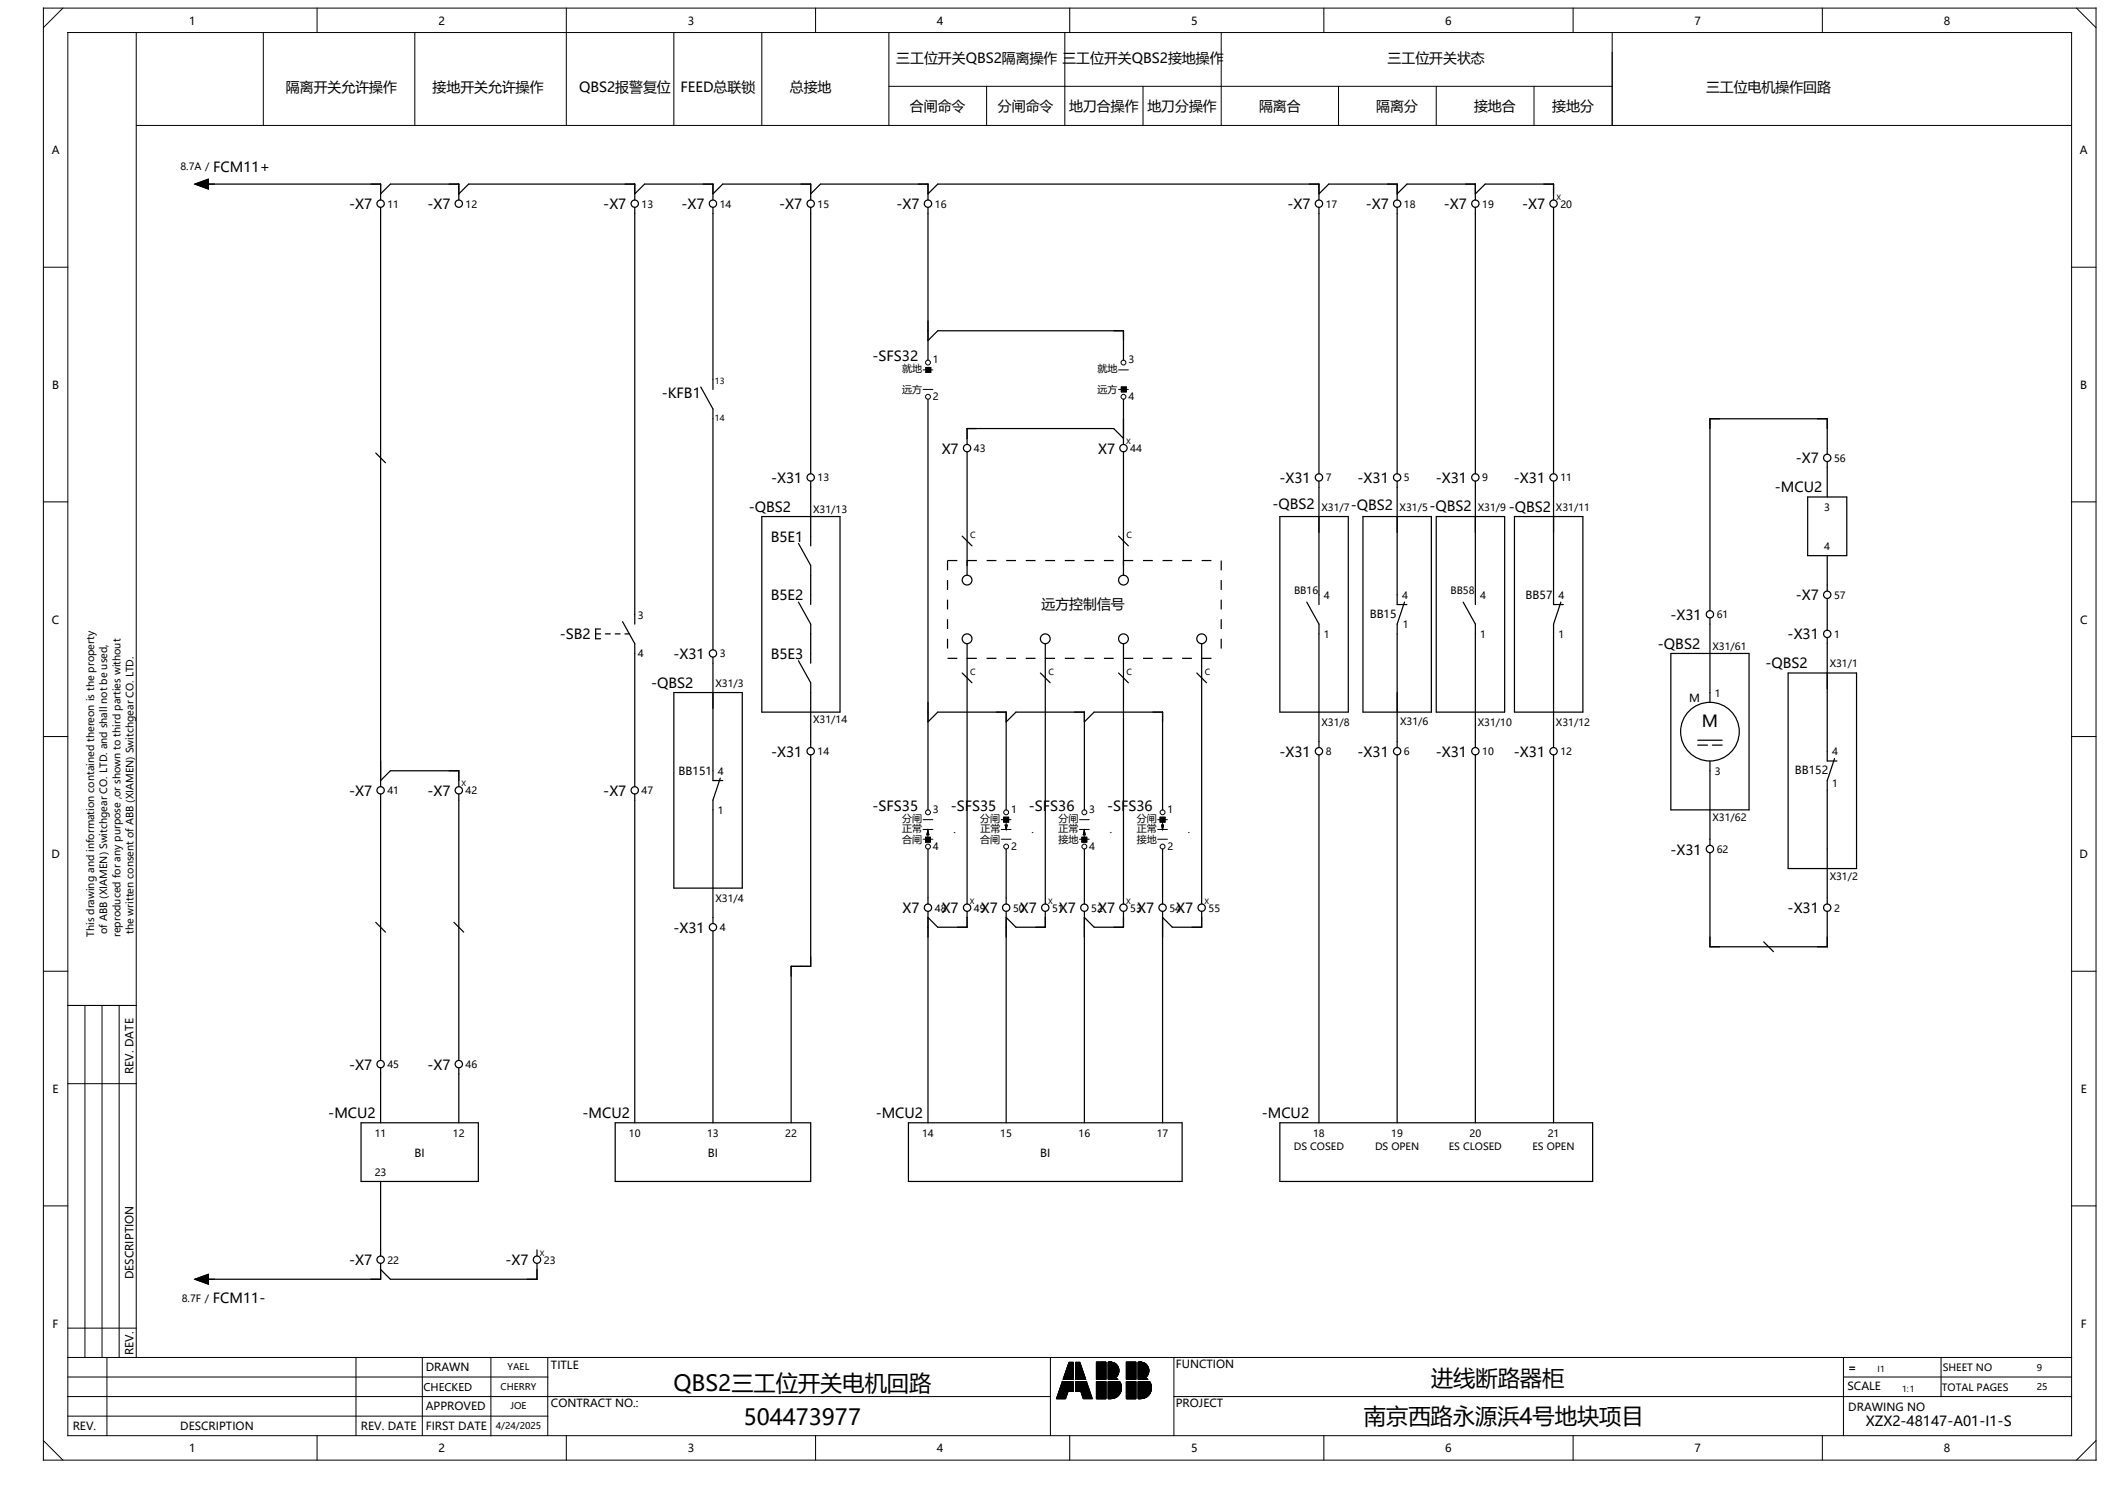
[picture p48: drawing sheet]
<svg xmlns="http://www.w3.org/2000/svg" width="297mm" height="210mm" viewBox="0 0 297 210" stroke-linecap="round" stroke-linejoin="round" font-family="sans-serif">
<defs><g id="words">
<g font-size="3.1">
<text x="94.6" y="195.2">QBS2三工位开关电机回路</text>
<text x="201" y="194.5">进线断路器柜</text>
<text x="104.4" y="200">504473977</text>
<text x="191.5" y="199.9">南京西路永源浜4号地块项目</text>
</g>
<text font-size="2.3" x="239" y="102.1">M</text>
<g font-size="2">
<text x="125.9" y="8.8">三工位开关QBS2隔离操作 三工位开关QBS2接地操作</text>
<text x="194.9" y="8.8">三工位开关状态</text>
<text x="40.2" y="12.9">隔离开关允许操作</text>
<text x="60.7" y="12.9">接地开关允许操作</text>
<text x="81.3" y="12.9">QBS2报警复位</text>
<text x="95.5" y="12.9">FEED总联锁</text>
<text x="110.9" y="12.9">总接地</text>
<text x="127.8" y="15.6">合闸命令</text>
<text x="140.1" y="15.6">分闸命令</text>
<text x="150.1" y="15.6">地刀合操作</text>
<text x="161.1" y="15.6">地刀分操作</text>
<text x="176.8" y="15.6">隔离合</text>
<text x="193.3" y="15.6">隔离分</text>
<text x="207" y="15.6">接地合</text>
<text x="218" y="15.6">接地分</text>
<text x="239.6" y="12.9">三工位电机操作回路</text>
<text x="29.9" y="24.1">FCM11+</text>
<text x="49" y="29.4">-X7</text>
<text x="60" y="29.4">-X7</text>
<text x="84.7" y="29.4">-X7</text>
<text x="95.7" y="29.4">-X7</text>
<text x="109.4" y="29.4">-X7</text>
<text x="125.9" y="29.4">-X7</text>
<text x="180.8" y="29.4">-X7</text>
<text x="191.8" y="29.4">-X7</text>
<text x="202.8" y="29.4">-X7</text>
<text x="213.7" y="29.4">-X7</text>
<text x="122.5" y="50.6">-SFS32</text>
<text x="92.9" y="55.8">-KFB1</text>
<text x="132.2" y="63.7">X7</text>
<text x="154.2" y="63.7">X7</text>
<text x="252.2" y="65.1">-X7</text>
<text x="105.2" y="71.8">-QBS2</text>
<text x="108.3" y="67.8">-X31</text>
<text x="178.7" y="71.5">-QBS2</text>
<text x="179.7" y="67.8">-X31</text>
<text x="189.7" y="71.6">-QBS2</text>
<text x="190.6" y="67.8">-X31</text>
<text x="200.7" y="71.7">-QBS2</text>
<text x="201.6" y="67.8">-X31</text>
<text x="211.9" y="71.8">-QBS2</text>
<text x="212.6" y="67.8">-X31</text>
<text x="249.2" y="69.1">-MCU2</text>
<text x="108.2" y="76">B5E1</text>
<text x="78.6" y="89.8">-SB2</text>
<text x="108.2" y="84.3">B5E2</text>
<text x="146.2" y="85.5">远方控制信号</text>
<text x="234.6" y="87">-X31</text>
<text x="251" y="89.8">-X31</text>
<text x="252.2" y="84.3">-X7</text>
<text x="94.6" y="92.5">-X31</text>
<text x="108.2" y="92.5">B5E3</text>
<text x="232.8" y="91">-QBS2</text>
<text x="247.9" y="93.8">-QBS2</text>
<text x="91.4" y="96.5">-QBS2</text>
<text x="108.3" y="106.2">-X31</text>
<text x="179.7" y="106.2">-X31</text>
<text x="190.6" y="106.2">-X31</text>
<text x="201.6" y="106.2">-X31</text>
<text x="212.6" y="106.2">-X31</text>
<text x="49" y="111.7">-X7</text>
<text x="60" y="111.7">-X7</text>
<text x="84.7" y="111.7">-X7</text>
<text x="122.5" y="113.8">-SFS35</text>
<text x="133.5" y="113.8">-SFS35</text>
<text x="144.5" y="113.8">-SFS36</text>
<text x="155.5" y="113.8">-SFS36</text>
<text x="234.6" y="120">-X31</text>
<text x="94.6" y="130.9">-X31</text>
<text x="126.7" y="128.2">X7</text>
<text x="132.2" y="128.2">X7</text>
<text x="137.7" y="128.2">X7</text>
<text x="143.2" y="128.2">X7</text>
<text x="148.7" y="128.2">X7</text>
<text x="154.2" y="128.2">X7</text>
<text x="159.7" y="128.2">X7</text>
<text x="165.2" y="128.2">X7</text>
<text x="251" y="128.2">-X31</text>
<text x="49" y="150.2">-X7</text>
<text x="60" y="150.2">-X7</text>
<text x="46.1" y="156.9">-MCU2</text>
<text x="81.8" y="156.9">-MCU2</text>
<text x="123" y="156.9">-MCU2</text>
<text x="177.2" y="156.9">-MCU2</text>
<text x="49" y="177.6">-X7</text>
<text x="71" y="177.6">-X7</text>
<text x="29.9" y="182.9">FCM11-</text>
<text x="262" y="200.2">XZX2-48147-A01-I1-S</text>
</g>
<g font-size="1.6">
<text x="26.6" y="3.5">1</text>
<text x="61.6" y="3.5">2</text>
<text x="96.6" y="3.5">3</text>
<text x="131.6" y="3.5">4</text>
<text x="167.3" y="3.5">5</text>
<text x="202.9" y="3.5">6</text>
<text x="237.9" y="3.5">7</text>
<text x="272.9" y="3.5">8</text>
<text x="7.3" y="21.7">A</text>
<text x="292.1" y="21.7">A</text>
<text x="7.3" y="54.6">B</text>
<text x="292.1" y="54.6">B</text>
<text x="7.3" y="87.5">C</text>
<text x="192.3" y="86.7">BB15</text>
<text x="214.2" y="84.1">BB57</text>
<text x="292.1" y="87.5">C</text>
<text x="237.2" y="98.5">M</text>
<text x="95.3" y="108.8">BB151</text>
<text x="252" y="108.7">BB152</text>
<text x="7.2" y="120.5">D</text>
<text x="292" y="120.5">D</text>
<text x="7.4" y="153.4">E</text>
<text x="18.7" y="150.7" transform="rotate(-90 18.7 150.7)">REV. DATE</text>
<text x="292.2" y="153.4">E</text>
<text x="58.2" y="162.4">BI</text>
<text x="99.4" y="162.4">BI</text>
<text x="146.1" y="162.4">BI</text>
<text x="18.7" y="179.6" transform="rotate(-90 18.7 179.6)">DESCRIPTION</text>
<text x="7.4" y="186.4">F</text>
<text x="18.7" y="190.2" transform="rotate(-90 18.7 190.2)">REV.</text>
<text x="165.1" y="192">FUNCTION</text>
<text x="292.2" y="186.4">F</text>
<text x="59.8" y="192.5">DRAWN</text>
<text x="59.8" y="198">APPROVED</text>
<text x="77.4" y="192.2">TITLE</text>
<text x="77.4" y="197.5">CONTRACT NO.:</text>
<text x="165.1" y="197.5">PROJECT</text>
<text x="259.4" y="195.1">SCALE</text>
<text x="259.6" y="192.5">=</text>
<text x="10.2" y="200.8">REV.</text>
<text x="25.3" y="200.8">DESCRIPTION</text>
<text x="26.6" y="203.9">1</text>
<text x="50.7" y="200.8">REV. DATE</text>
<text x="59.8" y="200.7">FIRST DATE</text>
<text x="61.6" y="203.9">2</text>
<text x="96.6" y="203.9">3</text>
<text x="131.6" y="203.9">4</text>
<text x="167.3" y="203.9">5</text>
<text x="202.9" y="203.9">6</text>
<text x="237.9" y="203.9">7</text>
<text x="259.6" y="198">DRAWING NO</text>
<text x="272.9" y="203.9">8</text>
</g>
<text font-size="1.5" x="59.5" y="195.2">CHECKED</text>
<g font-size="1.4">
<text x="25.3" y="23.9">8.7A /</text>
<text x="54.4" y="29.1">11</text>
<text x="65.4" y="29.1">12</text>
<text x="90.1" y="29.1">13</text>
<text x="101.1" y="29.1">14</text>
<text x="114.8" y="29.1">15</text>
<text x="131.3" y="29.1">16</text>
<text x="186.2" y="29.1">17</text>
<text x="197.2" y="29.1">18</text>
<text x="208.1" y="29.1">19</text>
<text x="219.1" y="29.1">20</text>
<text x="126.7" y="52.2">就地</text>
<text x="131" y="51">1</text>
<text x="154.1" y="52.2">就地</text>
<text x="158.5" y="51">3</text>
<text x="126.7" y="55.2">远方</text>
<text x="131" y="56.2">2</text>
<text x="154.1" y="55.2">远方</text>
<text x="158.5" y="56.2">4</text>
<text x="136.8" y="63.5">43</text>
<text x="158.7" y="63.5">44</text>
<text x="257.6" y="64.8">56</text>
<text x="114.8" y="67.6">13</text>
<text x="185.6" y="71.7">X31/7</text>
<text x="186.2" y="67.6">7</text>
<text x="196.5" y="71.7">X31/5</text>
<text x="197.2" y="67.6">5</text>
<text x="207.5" y="71.7">X31/9</text>
<text x="208.1" y="67.6">9</text>
<text x="218.5" y="71.7">X31/11</text>
<text x="219.1" y="67.6">11</text>
<text x="256.2" y="71.7">3</text>
<text x="114.2" y="72">X31/13</text>
<text x="256.2" y="77.2">4</text>
<text x="181.7" y="83.3">BB16</text>
<text x="203.7" y="83.3">BB58</text>
<text x="89.5" y="86.8">3</text>
<text x="185.9" y="84.1">4</text>
<text x="185.9" y="89.5">1</text>
<text x="196.9" y="84.1">4</text>
<text x="197" y="88.2">1</text>
<text x="207.9" y="84.1">4</text>
<text x="207.9" y="89.5">1</text>
<text x="218.8" y="84.1">4</text>
<text x="218.8" y="89.5">1</text>
<text x="241.1" y="86.8">61</text>
<text x="257.6" y="89.5">1</text>
<text x="257.6" y="84.1">57</text>
<text x="89.5" y="92.3">4</text>
<text x="101.1" y="92.3">3</text>
<text x="240.5" y="91.3">X31/61</text>
<text x="256.9" y="93.7">X31/1</text>
<text x="100.5" y="96.4">X31/3</text>
<text x="114.2" y="101.6">X31/14</text>
<text x="185.6" y="101.9">X31/8</text>
<text x="196.6" y="101.7">X31/6</text>
<text x="207.5" y="101.9">X31/10</text>
<text x="218.5" y="101.9">X31/12</text>
<text x="240.8" y="97.8">1</text>
<text x="114.8" y="106">14</text>
<text x="186.2" y="106">8</text>
<text x="197.2" y="106">6</text>
<text x="208.1" y="106">10</text>
<text x="219.1" y="106">12</text>
<text x="257.3" y="106">4</text>
<text x="54.4" y="111.5">41</text>
<text x="65.4" y="111.5">42</text>
<text x="90.1" y="111.5">47</text>
<text x="100.8" y="108.8">4</text>
<text x="240.8" y="108.8">3</text>
<text x="257.3" y="110.5">1</text>
<text x="100.8" y="114.2">1</text>
<text x="126.7" y="115.3">分闸</text>
<text x="126.7" y="118.4">合闸</text>
<text x="126.7" y="116.8">正常</text>
<text x="131" y="114.1">3</text>
<text x="131" y="119.3">4</text>
<text x="133.9" y="117">.</text>
<text x="137.7" y="115.3">分闸</text>
<text x="137.7" y="118.4">合闸</text>
<text x="137.7" y="116.8">正常</text>
<text x="142" y="114.1">1</text>
<text x="142" y="119.3">2</text>
<text x="144.9" y="117">.</text>
<text x="148.6" y="115.3">分闸</text>
<text x="148.6" y="118.4">接地</text>
<text x="148.7" y="116.8">正常</text>
<text x="153" y="114.1">3</text>
<text x="153" y="119.3">4</text>
<text x="155.8" y="117">.</text>
<text x="159.6" y="115.3">分闸</text>
<text x="159.6" y="118.4">接地</text>
<text x="159.6" y="116.8">正常</text>
<text x="163.9" y="114.1">1</text>
<text x="163.9" y="119.3">2</text>
<text x="166.8" y="117">.</text>
<text x="240.5" y="115.3">X31/62</text>
<text x="241.1" y="119.7">62</text>
<text x="256.9" y="123.6">X31/2</text>
<text x="13.2" y="131.5" transform="rotate(-90 13.2 131.5)">This drawing and information contained thereon is the property</text>
<text x="15.1" y="131.1" transform="rotate(-90 15.1 131.1)">of ABB (XIAMEN) Switchgear CO. LTD. and shall not be used,</text>
<text x="16.9" y="131.5" transform="rotate(-90 16.9 131.5)">reproduced for any purpose ,or shown to third parties without</text>
<text x="18.8" y="131.1" transform="rotate(-90 18.8 131.1)">the written consent of ABB (XIAMEN) Switchgear CO. LTD.</text>
<text x="100.5" y="126.6">X31/4</text>
<text x="101.1" y="130.7">4</text>
<text x="131.3" y="128">48</text>
<text x="136.8" y="128">49</text>
<text x="142.3" y="128">50</text>
<text x="147.7" y="128">51</text>
<text x="153.2" y="128">52</text>
<text x="158.7" y="128">53</text>
<text x="164.2" y="128">54</text>
<text x="169.7" y="128">55</text>
<text x="257.6" y="128">2</text>
<text x="54.4" y="149.9">45</text>
<text x="65.4" y="149.9">46</text>
<text x="52.6" y="159.5">11</text>
<text x="63.6" y="159.5">12</text>
<text x="88.3" y="159.5">10</text>
<text x="99.3" y="159.5">13</text>
<text x="110.3" y="159.5">22</text>
<text x="129.5" y="159.5">14</text>
<text x="140.5" y="159.5">15</text>
<text x="151.5" y="159.5">16</text>
<text x="162.4" y="159.5">17</text>
<text x="181.7" y="161.4">DS COSED</text>
<text x="184.4" y="159.5">18</text>
<text x="193.1" y="161.4">DS OPEN</text>
<text x="195.4" y="159.5">19</text>
<text x="203.4" y="161.4">ES CLOSED</text>
<text x="206.4" y="159.5">20</text>
<text x="215.2" y="161.4">ES OPEN</text>
<text x="217.3" y="159.5">21</text>
<text x="52.6" y="165">23</text>
<text x="54.4" y="177.4">22</text>
<text x="76.4" y="177.4">23</text>
<text x="25.5" y="182.7">8.7F /</text>
<text x="272.7" y="195.3">TOTAL PAGES</text>
<text x="272.8" y="192.5">SHEET NO</text>
</g>
<g font-size="1.3">
<text x="70.3" y="195.1">CHERRY</text>
<text x="71.3" y="192.3">YAEL</text>
<text x="71.7" y="197.8">JOE</text>
<text x="286" y="192.4">9</text>
<text x="286" y="195.2">25</text>
<text x="69.6" y="200.6">4/24/2025</text>
</g>
<g font-size="1.2">
<text x="100.4" y="53.9">13</text>
<text x="100.4" y="59.1">14</text>
<text x="136.2" y="75.5">C</text>
<text x="158.2" y="75.5">C</text>
<text x="136.2" y="94.7">C</text>
<text x="147.2" y="94.7">C</text>
<text x="158.2" y="94.7">C</text>
<text x="169.2" y="94.7">C</text>
<text x="263.7" y="192.6">I1</text>
<text x="267.1" y="195.4">1:1</text>
</g>
<g font-size="1">
<text x="218.6" y="28">X</text>
<text x="158.2" y="62.3">X</text>
<text x="64.8" y="110.4">X</text>
<text x="136.2" y="126.8">X</text>
<text x="147.2" y="126.8">X</text>
<text x="158.2" y="126.8">X</text>
<text x="169.1" y="126.8">X</text>
<text x="75.8" y="176.2">X</text>
</g>
</g></defs>
<g fill="none" stroke="#000" stroke-width=".14">
<path d="M6.1 1.1h288.2v203.9h-288.2zM8.8 1.1l-2.7 2.8M9.5 4.6h281.4v196.9h-281.4zM19.1 17.6h271.8M19.1 4.6v186M37 4.6v13M44.5 1.1v3.5M58.3 4.6v13M79.5 1.1v16.5M94.6 4.6v13M107 4.6v13M114.5 1.1v3.5"/>
<path d="M124.8 12.1h101.6M124.8 4.6v13M138.5 12.1v5.5M149.5 4.6v13M150.2 1.1v3.5M160.5 12.1v5.5M171.5 4.6v13M185.9 1.1v3.5M188 12.1v5.5M201.7 12.1v5.5M215.4 12.1v5.5M220.9 1.1v3.5"/>
<path d="M226.4 4.6v13M255.9 1.1v3.5M291.6 1.1l2.7 2.8M6.1 37.5h3.4M290.9 37.5h3.4M129.6 51.9h1.4M129.6 54.7h1.4M130 51.6h.7v.7h-.7zM157.1 51.9h1.4M157.1 54.7h1.4M157.5 54.3h.7v.7h-.7zM6.1 70.5h3.4"/>
<path d="M290.9 70.5h3.4M6.1 103.4h3.4M129.6 116.4h1.4M129.6 117.8h1.4M129.6 115.1h1.4M130 117.5h.7v.7h-.7zM130.3 116.6l.1 .6h-.2zM130.3 117.1v.5M140.6 116.4h1.4M140.6 117.8h1.4M140.6 115.1h1.4M140.9 114.7h.7v.7h-.7z"/>
<path d="M141.2 115.8h.2l-.1 .6zM141.3 115.4v.5M151.6 116.4h1.4M151.6 117.8h1.4M151.6 115.1h1.4M151.9 117.5h.7v.7h-.7zM152.3 116.6l.1 .6h-.3zM152.3 117.1v.5M162.6 116.4h1.3M162.6 117.8h1.3M162.6 115.1h1.3M162.9 114.7h.7v.7h-.7z"/>
<path d="M163.1 115.8h.3l-.1 .6zM163.3 115.4v.5M290.9 103.4h3.4M6.1 136.3h3.4M290.9 136.3h3.4M9.5 141.1h9.6M9.5 152.1h9.6M11.9 141.1v49.5M14.3 141.1v49.5M16.7 141.1v49.5M6.1 169.3h3.4M290.9 169.3h3.4"/>
<path d="M9.5 198.8h67.4M9.5 196h138M9.5 193.3h67.4M9.5 190.6h281.4M9.5 186.4h9.6M15 190.6v10.9M50 190.6v10.9M59.3 190.6v10.9M68.9 190.6v11M76.9 190.6v10.9M147.5 190.6v10.9M149.2 194l-.8 2.3h1.2l.4-1"/>
<path d="M149.2 194h1.5v1.3h-.7M149.2 194l.8 1.3M150.1 191.2h.6v2.4h-1.4zM151 191.2h.6l.9 2.4h-1.5zM152.6 194l.8 2.3h-1.3l-.3-1M152.6 194h-1.6v1.3h.8M152.6 194l-.8 1.3M154 191.2h1.3v2.4h-1.3zM154 193.9h1.3v2.4h-1.3zM155.6 194h1.6M155.6 191.2h.6M155.6 192.6h1.5"/>
<path d="M155.6 191.7h1.3M155.6 191.8h1.4M155.6 191.9h1.4M155.6 192h1.5M155.6 192.1h1.5M155.6 192.2h1.5M155.6 192.3h1.5M155.6 192.7h1.5M155.6 192.8h1.5M155.6 192.8h1.4M155.6 192.9h1.4M155.6 193h1.4"/>
<path d="M155.6 193.1h1.3M155.6 191.6h1.2M155.6 191.4h.9M155.6 191.4h1M155.6 191.5h1.1M155.6 191.3h.8M155.6 193.2h1.2M155.6 195.2h1.8M155.6 194.3h1.8M155.6 194.4h1.8M155.6 194.1h1.7M155.6 194.2h1.7"/>
<path d="M155.6 194.2h1.8M155.6 193.5h1.2M155.6 194h1.7M155.6 194.5h1.8M155.6 194.5h1.9M155.6 194.6h1.9M155.6 194.7h1.9M155.6 194.8h1.9M155.6 194.9h1.9M155.6 195h1.9M155.6 195.1h1.9M155.6 195.5h1.7"/>
<path d="M155.6 195.6h1.7M155.6 195.6h1.6M155.6 195.7h1.6M155.6 195.8h1.5M155.6 195.9h1.5M155.6 195.9h1.4M155.6 196h1.3M155.6 196.1h1.2M155.6 195.3h1.8M155.6 195.4h1.8M155.6 193.3h1.2M155.6 193.3h1.1"/>
<path d="M155.6 193.4h1M155.6 193.5h1.1M155.6 196.1h1.1M155.6 196.2h1M155.6 196.3h.8M155.6 192.4h1.5M155.6 192.5h1.5M155.9 191.2a1.2 1.2 0 0 1 1.2 .9 1.2 1.2 0 0 1-.5 1.3M155.9 191.2h.1M155.9 191.2h-.3v2.4h1.3M155.9 191.2h.3M156.2 191.2l.2 .1"/>
<path d="M156.4 191.3l.1 .1M156.4 196.3h-.5M156.5 191.4h.1M156.6 193.4l.1 .1M156.6 196.2l-.2 .1M156.6 193.4l.3 .2M156.6 191.4l.1 .1M156.7 193.3l-.1 .1M156.7 193.5h.1M156.7 196.1l-.1 .1M156.7 191.5l.1 .1M156.8 193.3h-.1"/>
<path d="M156.8 191.6l.1 .1M156.8 193.5l.1 .1M156.8 196.1h-.1M156.8 193.2v.1M156.9 191.7h.1M156.9 193.1l-.1 .1M156.9 191.7l.1 .1M156.9 196l-.1 .1M156.9 193.1h.1M157 191.8v.1M157 193l-.1 .1M157 191.9h.1"/>
<path d="M157 195.9l-.1 .1M157 192.9v.1M157 191.9l.1 .1M157 192.8v.1M157.1 192v.1M157.1 192.8h-.1M157.1 195.9h-.1M157.1 192.1h.1M157.1 192.7v.1M157.1 192.1v.1M157.1 192.6v.1M157.1 192.2v.1"/>
<path d="M157.1 192.6h.1M157.1 192.3v.1M157.1 192.5v.1M157.1 192.4h.1M157.1 192.4v.1M157.1 195.8v.1M157.2 195.7l-.1 .1M157.2 193.9a1.54 1.54 0 0 1-1.3 2.4M157.2 193.9h-1.6v2.4h.3M157.2 193.9v.1M157.2 194h.1M157.2 195.6v.1"/>
<path d="M157.3 194v.1M157.3 195.6h-.1M157.3 194.1v.1M157.3 195.5v.1M157.3 194.2h.1M157.4 195.4l-.1 .1M157.4 194.2v.1M157.4 195.4h.1M157.4 194.3v.1M157.4 195.3v.1M157.4 194.4v.1M157.4 195.2v.1"/>
<path d="M157.4 194.5h.1M157.4 195.2h.1M157.5 194.5v.1M157.5 195.1l-.1 .1M157.5 194.6v.1M157.5 195v.1M157.5 194.7h.1M157.5 194.9v.1M157.5 194.7v.1M157.5 194.9h.1M157.5 194.8v.1M158.2 191.2h1.3v2.4h-1.3z"/>
<path d="M158.2 193.9h1.3v2.4h-1.3zM159.8 194h1.6M159.8 191.2h.6M159.8 192.6h1.5M159.8 191.7h1.3M159.8 191.8h1.4M159.8 191.9h1.4M159.8 192h1.5M159.8 192.1h1.5M159.8 192.2h1.5M159.8 192.3h1.5M159.8 192.7h1.5"/>
<path d="M159.8 192.8h1.5M159.8 192.8h1.4M159.8 192.9h1.4M159.8 193h1.4M159.8 193.1h1.3M159.8 191.6h1.2M159.8 191.4h.9M159.8 191.4h1M159.8 191.5h1.1M159.8 191.3h.8M159.8 193.2h1.2M159.8 195.2h1.9"/>
<path d="M159.8 195.2h1.8M159.8 194.3h1.8M159.8 194.4h1.8M159.8 194.1h1.7M159.8 194.2h1.8M159.8 193.5h1.2M159.8 194h1.7M159.8 194.5h1.9M159.8 194.6h1.9M159.8 194.7h1.9M159.8 194.8h1.9M159.8 194.9h1.9"/>
<path d="M159.8 195h1.9M159.8 195.1h1.9M159.8 195.5h1.7M159.8 195.6h1.7M159.8 195.6h1.6M159.8 195.7h1.6M159.8 195.8h1.5M159.8 195.9h1.5M159.8 195.9h1.4M159.8 196h1.3M159.8 196.1h1.2M159.8 195.3h1.8"/>
<path d="M159.8 195.4h1.8M159.8 193.3h1.2M159.8 193.3h1.1M159.8 193.4h1M159.8 193.5h1.1M159.8 196.1h1.1M159.8 196.2h1M159.8 196.3h.8M159.8 192.4h1.5M159.8 192.5h1.5M160.1 191.2a1.2 1.2 0 0 1 1.2 .9 1.2 1.2 0 0 1-.5 1.3M160.1 191.2h.1"/>
<path d="M160.1 191.2h-.3v2.4h1.3M160.1 191.2h.3M160.4 191.2l.2 .1M160.6 191.3l.1 .1M160.6 196.3h-.4M160.7 191.4h.1M160.8 193.4l.1 .1M160.8 196.2l-.2 .1M160.8 193.4l.3 .2M160.8 191.4l.1 .1M160.9 193.3l-.1 .1M160.9 193.5h.1"/>
<path d="M160.9 196.1l-.1 .1M160.9 191.5l.1 .1M161 193.3h-.1M161 191.6l.1 .1M161 193.5l.1 .1M161 196.1h-.1M161 193.2v.1M161.1 191.7h.1M161.1 193.1l-.1 .1M161.1 191.7l.1 .1M161.1 196l-.1 .1M161.1 193.1h.1"/>
<path d="M161.2 191.8v.1M161.2 193l-.1 .1M161.2 191.9h.1M161.2 195.9l-.1 .1M161.2 192.9v.1M161.2 191.9l.1 .1M161.2 192.8v.1M161.3 192v.1M161.3 192.8h-.1M161.3 195.9h-.1M161.3 192.1h.1M161.3 192.7v.1"/>
<path d="M161.3 192.1v.1M161.3 192.6v.1M161.3 192.2v.1M161.3 192.6h.1M161.3 192.3v.1M161.3 192.5v.1M161.3 192.4h.1M161.3 192.4v.1M161.3 195.8v.1M161.4 195.7l-.1 .1M161.4 193.9a1.54 1.54 0 0 1-1.2 2.4M161.4 193.9h-1.6v2.4h.4"/>
<path d="M161.4 193.9v.1M161.4 194h.1M161.4 195.6v.1M161.5 194v.1M161.5 195.6h-.1M161.5 194.1l.1 .1M161.5 195.5v.1M161.6 194.2h.1M161.6 195.4l-.1 .1M161.6 194.2v.1M161.6 195.4h.1M161.6 194.3v.1"/>
<path d="M161.6 195.3v.1M161.6 194.4l.1 .1M161.6 195.2v.1M161.7 194.5h.1M161.7 195.2h-.1M161.7 194.5v.1M161.7 195.1v.1M161.7 194.6v.1M161.7 195v.1M161.7 194.9v.1M161.7 194.7h.1M161.7 194.9h.1"/>
<path d="M161.7 194.7v.1M161.7 194.8v.1M164.8 196h126.1M164.8 190.6v10.9M258.9 193.3h32M258.9 190.6v10.9M272.6 190.6v5.4M6.1 202.2l2.7 2.8M44.5 201.5v3.5M79.5 201.5v3.5M114.5 201.5v3.5M150.2 201.5v3.5"/>
<path d="M185.9 201.5v3.5M220.9 201.5v3.5M255.9 201.5v3.5M294.3 202.2l-2.7 2.8"/>
<circle cx="130.3" cy="50.9" r=".34"/>
<circle cx="130.3" cy="55.7" r=".34"/>
<circle cx="157.8" cy="50.9" r=".34"/>
<circle cx="157.8" cy="55.7" r=".34"/>
<circle cx="130.3" cy="114" r=".34"/>
<circle cx="130.3" cy="118.8" r=".34"/>
<circle cx="141.3" cy="114" r=".34"/>
<circle cx="141.3" cy="118.8" r=".34"/>
<circle cx="152.3" cy="114" r=".34"/>
<circle cx="152.3" cy="118.8" r=".34"/>
<circle cx="163.3" cy="114" r=".34"/>
<circle cx="163.3" cy="118.8" r=".34"/>
</g>
<g fill="#000" stroke="#000" stroke-width=".14">
<path d="M27.4 25.8l1.9-.6v1.3zM130 51.6h.7v.7h-.7zM157.5 54.3h.7v.7h-.7zM130 117.5h.7v.7h-.7zM130.3 116.6l.1 .6h-.2zM140.9 114.7h.7v.7h-.7zM141.2 115.8h.2l-.1 .6zM151.9 117.5h.7v.7h-.7zM152.3 116.6l.1 .6h-.3zM162.9 114.7h.7v.7h-.7zM163.1 115.8h.3l-.1 .6zM27.4 179.6l1.9-.7v1.4z"/>
<path d="M149.2 194h1.5v1.3h-.7zM149.2 194l.8 1.3-.4 1h-1.2zM150.1 191.2h.6v2.4h-1.4zM151 191.2h.6l.9 2.4h-1.5zM151 194h1.6l-.8 1.3h-.8zM152.6 194l.8 2.3h-1.3l-.3-1zM154 191.2h1.3v2.4h-1.3zM154 193.9h1.3v2.4h-1.3zM155.6 192.6h1.5zM155.6 191.7l1.4 .1zM155.6 191.8l1.4 .1zM155.6 191.9h1.4z"/>
<path d="M155.6 191.9l1.5 .1zM155.6 192l1.5 .1zM155.6 192.1h1.5zM155.6 192.1l1.5 .1zM155.6 192.2l1.5 .1zM155.6 191.7h1.3zM155.6 192.7h1.5zM155.6 192.8h1.5zM155.6 192.8h1.4zM155.6 192.9h1.4zM155.6 193h1.4zM155.6 191.6l1.3 .1z"/>
<path d="M155.6 191.4h1zM155.6 191.4l1.1 .1zM155.6 191.5l1.2 .1zM155.6 191.2h.6zM155.6 191.2l.8 .1zM155.6 191.3l.9 .1zM155.6 193.1h1.3zM155.6 195.2h1.8zM155.6 194.3l1.8 .1zM155.6 194.1l1.7 .1zM155.6 194.2h1.8zM155.6 194.2l1.8 .1z"/>
<path d="M155.6 193.5h1.2l.1 .1h-1.3zM155.6 193.9l1.6 .1zM155.6 194h1.7zM155.6 194l1.7 .1zM155.6 194.4l1.8 .1zM155.6 194.5h1.9zM155.6 194.5l1.9 .1zM155.6 194.6l1.9 .1zM155.6 194.7h1.9zM155.6 194.7l1.9 .1zM155.6 194.8h1.9zM155.6 194.9h1.9z"/>
<path d="M155.6 195h1.9zM155.6 195.1h1.9zM155.6 195.5h1.7zM155.6 195.6h1.7zM155.6 195.6h1.6zM155.6 195.7h1.6zM155.6 195.8h1.5zM155.6 195.9h1.5zM155.6 195.9h1.4zM155.6 196h1.3zM155.6 195.3h1.8zM155.6 195.4h1.8z"/>
<path d="M155.6 193.2h1.2zM155.6 193.3h1.2zM155.6 193.3h1.1zM155.6 193.4l1.1 .1zM155.6 193.5h1.2zM155.6 196.1h1.2zM155.6 196.1h1.1zM155.6 196.2h1zM155.6 196.3h.8zM155.6 192.3l1.5 .1zM155.6 192.4h1.5zM155.6 192.5h1.5z"/>
<path d="M158.2 191.2h1.3v2.4h-1.3zM158.2 193.9h1.3v2.4h-1.3zM159.8 195.2h1.9zM159.8 194h1.7zM159.8 194.3l1.8 .1zM159.8 194.2l1.8 .1zM159.8 194.2h1.8zM159.8 194.1l1.8 .1zM159.8 194l1.7 .1zM159.8 195.1h1.9zM159.8 195h1.9zM159.8 194.9h1.9z"/>
<path d="M159.8 194.8h1.9zM159.8 194.7l1.9 .1zM159.8 194.7h1.9zM159.8 194.6l1.9 .1zM159.8 194.5l1.9 .1zM159.8 194.5h1.9zM159.8 194.4l1.9 .1zM159.8 195.6h1.7zM159.8 195.5h1.7zM159.8 195.4h1.8zM159.8 195.3h1.8zM159.8 195.2h1.8z"/>
<path d="M159.8 193.1h1.3zM159.8 193.5h1.2l.1 .1h-1.3zM159.8 193.5h1.2zM159.8 193.4l1.1 .1zM159.8 193.3h1.1zM159.8 193.3h1.2zM159.8 193.2h1.2zM159.8 195.9h1.4zM159.8 196.3h.8zM159.8 196.2h1zM159.8 196.1h1.1zM159.8 196.1h1.2z"/>
<path d="M159.8 196h1.3zM159.8 193.9l1.6 .1zM159.8 195.9h1.5zM159.8 195.8h1.5zM159.8 195.7h1.6zM159.8 195.6h1.6zM159.8 191.9h1.4zM159.8 191.8l1.4 .1zM159.8 191.7l1.4 .1zM159.8 191.2l.8 .1zM159.8 191.2h.6zM159.8 191.6l1.3 .1z"/>
<path d="M159.8 191.5l1.2 .1zM159.8 191.4l1.1 .1zM159.8 191.4h1zM159.8 191.7h1.3zM159.8 191.3l.9 .1zM159.8 193h1.4zM159.8 192.9h1.4zM159.8 192.8h1.4zM159.8 192.6h1.5zM159.8 192.2l1.5 .1zM159.8 192.1l1.5 .1zM159.8 192.1h1.5z"/>
<path d="M159.8 192.3l1.5 .1zM159.8 192.5h1.5zM159.8 192.4h1.5zM159.8 192l1.5 .1zM159.8 192.7h1.5zM159.8 192.8h1.5zM159.8 191.9l1.5 .1z"/>
</g>
<g fill="none" stroke="#000" stroke-width=".17">
<path d="M27.4 25.8l1.9-.6v1.3zM28.7 25.8h24.7v2.3M53.4 29.1v81.3M53.4 27.2l1.4-1.4h9.6v2.3M64.4 27.2l1.4-1.4h23.3v2.3M89.1 27.2l1.4-1.4h9.6v2.3M89.1 29.1v58.5M100.1 27.2l1.4-1.4h12.3v2.3M100.1 29.1v25.6M113.8 27.2l1.4-1.4h15.1v2.3M113.8 29.1v37.4M130.3 29.1v21.4"/>
<path d="M130.3 27.2l1.4-1.4h53.5v2.3M185.2 27.2l1.4-1.4h9.6v2.3M185.2 29.1v37.4M196.2 27.2l1.4-1.4h9.6v2.3M196.2 29.1v37.4M207.2 27.2l1.3-1.4h9.7v2.3M207.2 29.1v37.4M218.2 29.1v37.4M98.4 54.3l1.7 3.1v33.8M130.3 56v57.7M130.3 47.8l1.4-1.4h26.1v4.1M157.8 56v6.4"/>
<path d="M52.8 63.6l1.3 1.4M107 72.5h11v27.5h-11zM112.1 76.3l1.7 3.1v5.5M113.8 67.5v9.1M135.1 75.3l1.4 1.3M135.8 63.4v17.3M157.1 75.3l1.4 1.3M157.8 63.4v17.3M157.8 61.5l-1.4-1.3h-20.6v2.2M179.7 72.5h9.6v27.5h-9.6zM185.2 67.5v17.4M191.4 72.5h9.6v27.5h-9.6z"/>
<path d="M196.2 67.5v17.4h1.4M201.7 72.5h9.6v27.5h-9.6zM207.2 67.5v17.4M212.7 72.5h9.6v27.5h-9.6zM218.2 67.5v17.4h1.3M253.8 69.8h5.5v8.2h-5.5zM256.6 63.8v-5h-16.5v26.9M256.6 64.8v5M256.6 78v5M83.6 89h.7M84.3 88.3h-.7v1.4h.7M85 89h.7"/>
<path d="M86.4 89h.7M87.4 87.3l1.7 3.1v20M87.8 89h.6M94.6 97.2h9.6v27.5h-9.6zM100.1 92.2v17.4h1.4M112.1 84.5l1.7 3.1v5.5M112.1 92.8l1.7 3v9.1M135.1 94.5l1.4 1.3M135.8 90.4v36.5M146.1 94.5l1.4 1.3M146.8 90.4v36.5M157.1 94.5l1.4 1.3"/>
<path d="M157.8 90.4v36.5M168.1 94.5l1.3 1.3M168.7 90.4v36.5M183.5 84.5l1.7 3.1v17.3M196.2 87.6v17.3M197.2 84.5l-1 3.1M205.5 84.5l1.7 3.1v17.3M218.2 87.6v17.3M219.2 84.5l-1 3.1M234.6 91.7h11v22h-11zM240.1 86.8v11.8M251.1 94.5h9.6v27.4h-9.6z"/>
<path d="M256.6 84v4.5M256.6 89.5v17.3h1.4M53.4 111.5v37.4M53.4 109.6l1.4-1.4h9.6v2.2M64.4 111.5v37.4M89.1 111.5v46.1M101.1 109.2l-1 3.1v17.3M113.8 106v29.6h-2.7v22M130.3 119.2v7.7M130.3 101.3l1.4-1.3h9.6v13.7M141.3 119.2v7.7M141.3 101.3l1.4-1.3h9.6v13.7"/>
<path d="M152.3 119.2v7.7M152.3 101.3l1.3-1.3h9.7v13.7M163.3 119.2v7.7M185.2 106v51.6M196.2 106v51.6M207.2 106v51.6M218.2 106v51.6M238.4 104.6h1.4M238.4 103.9h3.4M240.1 119.7v13.2h16.5v-5M240.1 106.8v11.9M240.5 104.6h1.3"/>
<path d="M257.6 106.5l-1 3.1v17.3M52.8 129.5l1.3 1.3M63.7 129.5l1.4 1.3M100.1 130.7v26.9M130.3 127.9v29.7M135.8 127.9v2.3h-4.1l-1.4-1.4M141.3 127.9v29.7M146.8 127.9v2.3h-4.1l-1.4-1.4M152.3 127.9v29.7M157.8 127.9v2.3h-4.2l-1.3-1.4M163.3 127.9v29.7M168.7 127.9v2.3h-4.1l-1.3-1.4"/>
<path d="M247.7 132.2l1.3 1.4M50.7 157.6h16.5v8.2h-16.5zM53.4 149.9v7.7M64.4 149.9v7.7M86.4 157.6h27.4v8.2h-27.4zM127.6 157.6h38.4v8.2h-38.4zM179.7 157.6h43.9v8.2h-43.9zM27.4 179.6l1.9-.7v1.4zM53.4 165.8v10.5M53.4 177.3v2.3h-24.7M75.4 177.3v2.3h-20.6l-1.4-1.4M75.4 175.5v.8"/>
<circle cx="53.4" cy="28.6" r=".51"/>
<circle cx="64.4" cy="28.6" r=".51"/>
<circle cx="89.1" cy="28.6" r=".51"/>
<circle cx="100.1" cy="28.6" r=".51"/>
<circle cx="113.8" cy="28.6" r=".51"/>
<circle cx="130.3" cy="28.6" r=".51"/>
<circle cx="185.2" cy="28.6" r=".51"/>
<circle cx="196.2" cy="28.6" r=".51"/>
<circle cx="207.2" cy="28.6" r=".51"/>
<circle cx="218.2" cy="28.6" r=".51"/>
<circle cx="113.8" cy="67" r=".51"/>
<circle cx="135.8" cy="62.9" r=".51"/>
<circle cx="157.8" cy="62.9" r=".51"/>
<circle cx="185.2" cy="67" r=".51"/>
<circle cx="196.2" cy="67" r=".51"/>
<circle cx="207.2" cy="67" r=".51"/>
<circle cx="218.2" cy="67" r=".51"/>
<circle cx="256.6" cy="64.3" r=".51"/>
<circle cx="100.1" cy="91.7" r=".51"/>
<circle cx="135.8" cy="81.4" r=".69"/>
<circle cx="135.8" cy="89.7" r=".69"/>
<circle cx="146.8" cy="89.7" r=".69"/>
<circle cx="157.8" cy="81.4" r=".69"/>
<circle cx="157.8" cy="89.7" r=".69"/>
<circle cx="168.7" cy="89.7" r=".69"/>
<circle cx="240.1" cy="86.2" r=".51"/>
<circle cx="256.6" cy="83.5" r=".51"/>
<circle cx="256.6" cy="89" r=".51"/>
<circle cx="53.4" cy="110.9" r=".51"/>
<circle cx="64.4" cy="110.9" r=".51"/>
<circle cx="89.1" cy="110.9" r=".51"/>
<circle cx="113.8" cy="105.5" r=".51"/>
<circle cx="185.2" cy="105.5" r=".51"/>
<circle cx="196.2" cy="105.5" r=".51"/>
<circle cx="207.2" cy="105.5" r=".51"/>
<circle cx="218.2" cy="105.5" r=".51"/>
<circle cx="240.1" cy="119.2" r=".51"/>
<circle cx="240.1" cy="102.7" r="4.1"/>
<circle cx="100.1" cy="130.2" r=".51"/>
<circle cx="130.3" cy="127.4" r=".51"/>
<circle cx="135.8" cy="127.4" r=".51"/>
<circle cx="141.3" cy="127.4" r=".51"/>
<circle cx="146.8" cy="127.4" r=".51"/>
<circle cx="152.3" cy="127.4" r=".51"/>
<circle cx="157.8" cy="127.4" r=".51"/>
<circle cx="163.3" cy="127.4" r=".51"/>
<circle cx="168.7" cy="127.4" r=".51"/>
<circle cx="256.6" cy="127.4" r=".51"/>
<circle cx="53.4" cy="149.4" r=".51"/>
<circle cx="64.4" cy="149.4" r=".51"/>
<circle cx="53.4" cy="176.8" r=".51"/>
<circle cx="75.4" cy="176.8" r=".51"/>
</g>
<path d="M133.1 78.7h38.4M133.1 78.7v13.7M171.5 78.7v13.7M133.1 92.4h38.4" fill="none" stroke="#000" stroke-width=".17" stroke-dasharray="1.4 1.4" stroke-linecap="butt"/>
<use href="#words"/>
</svg>
